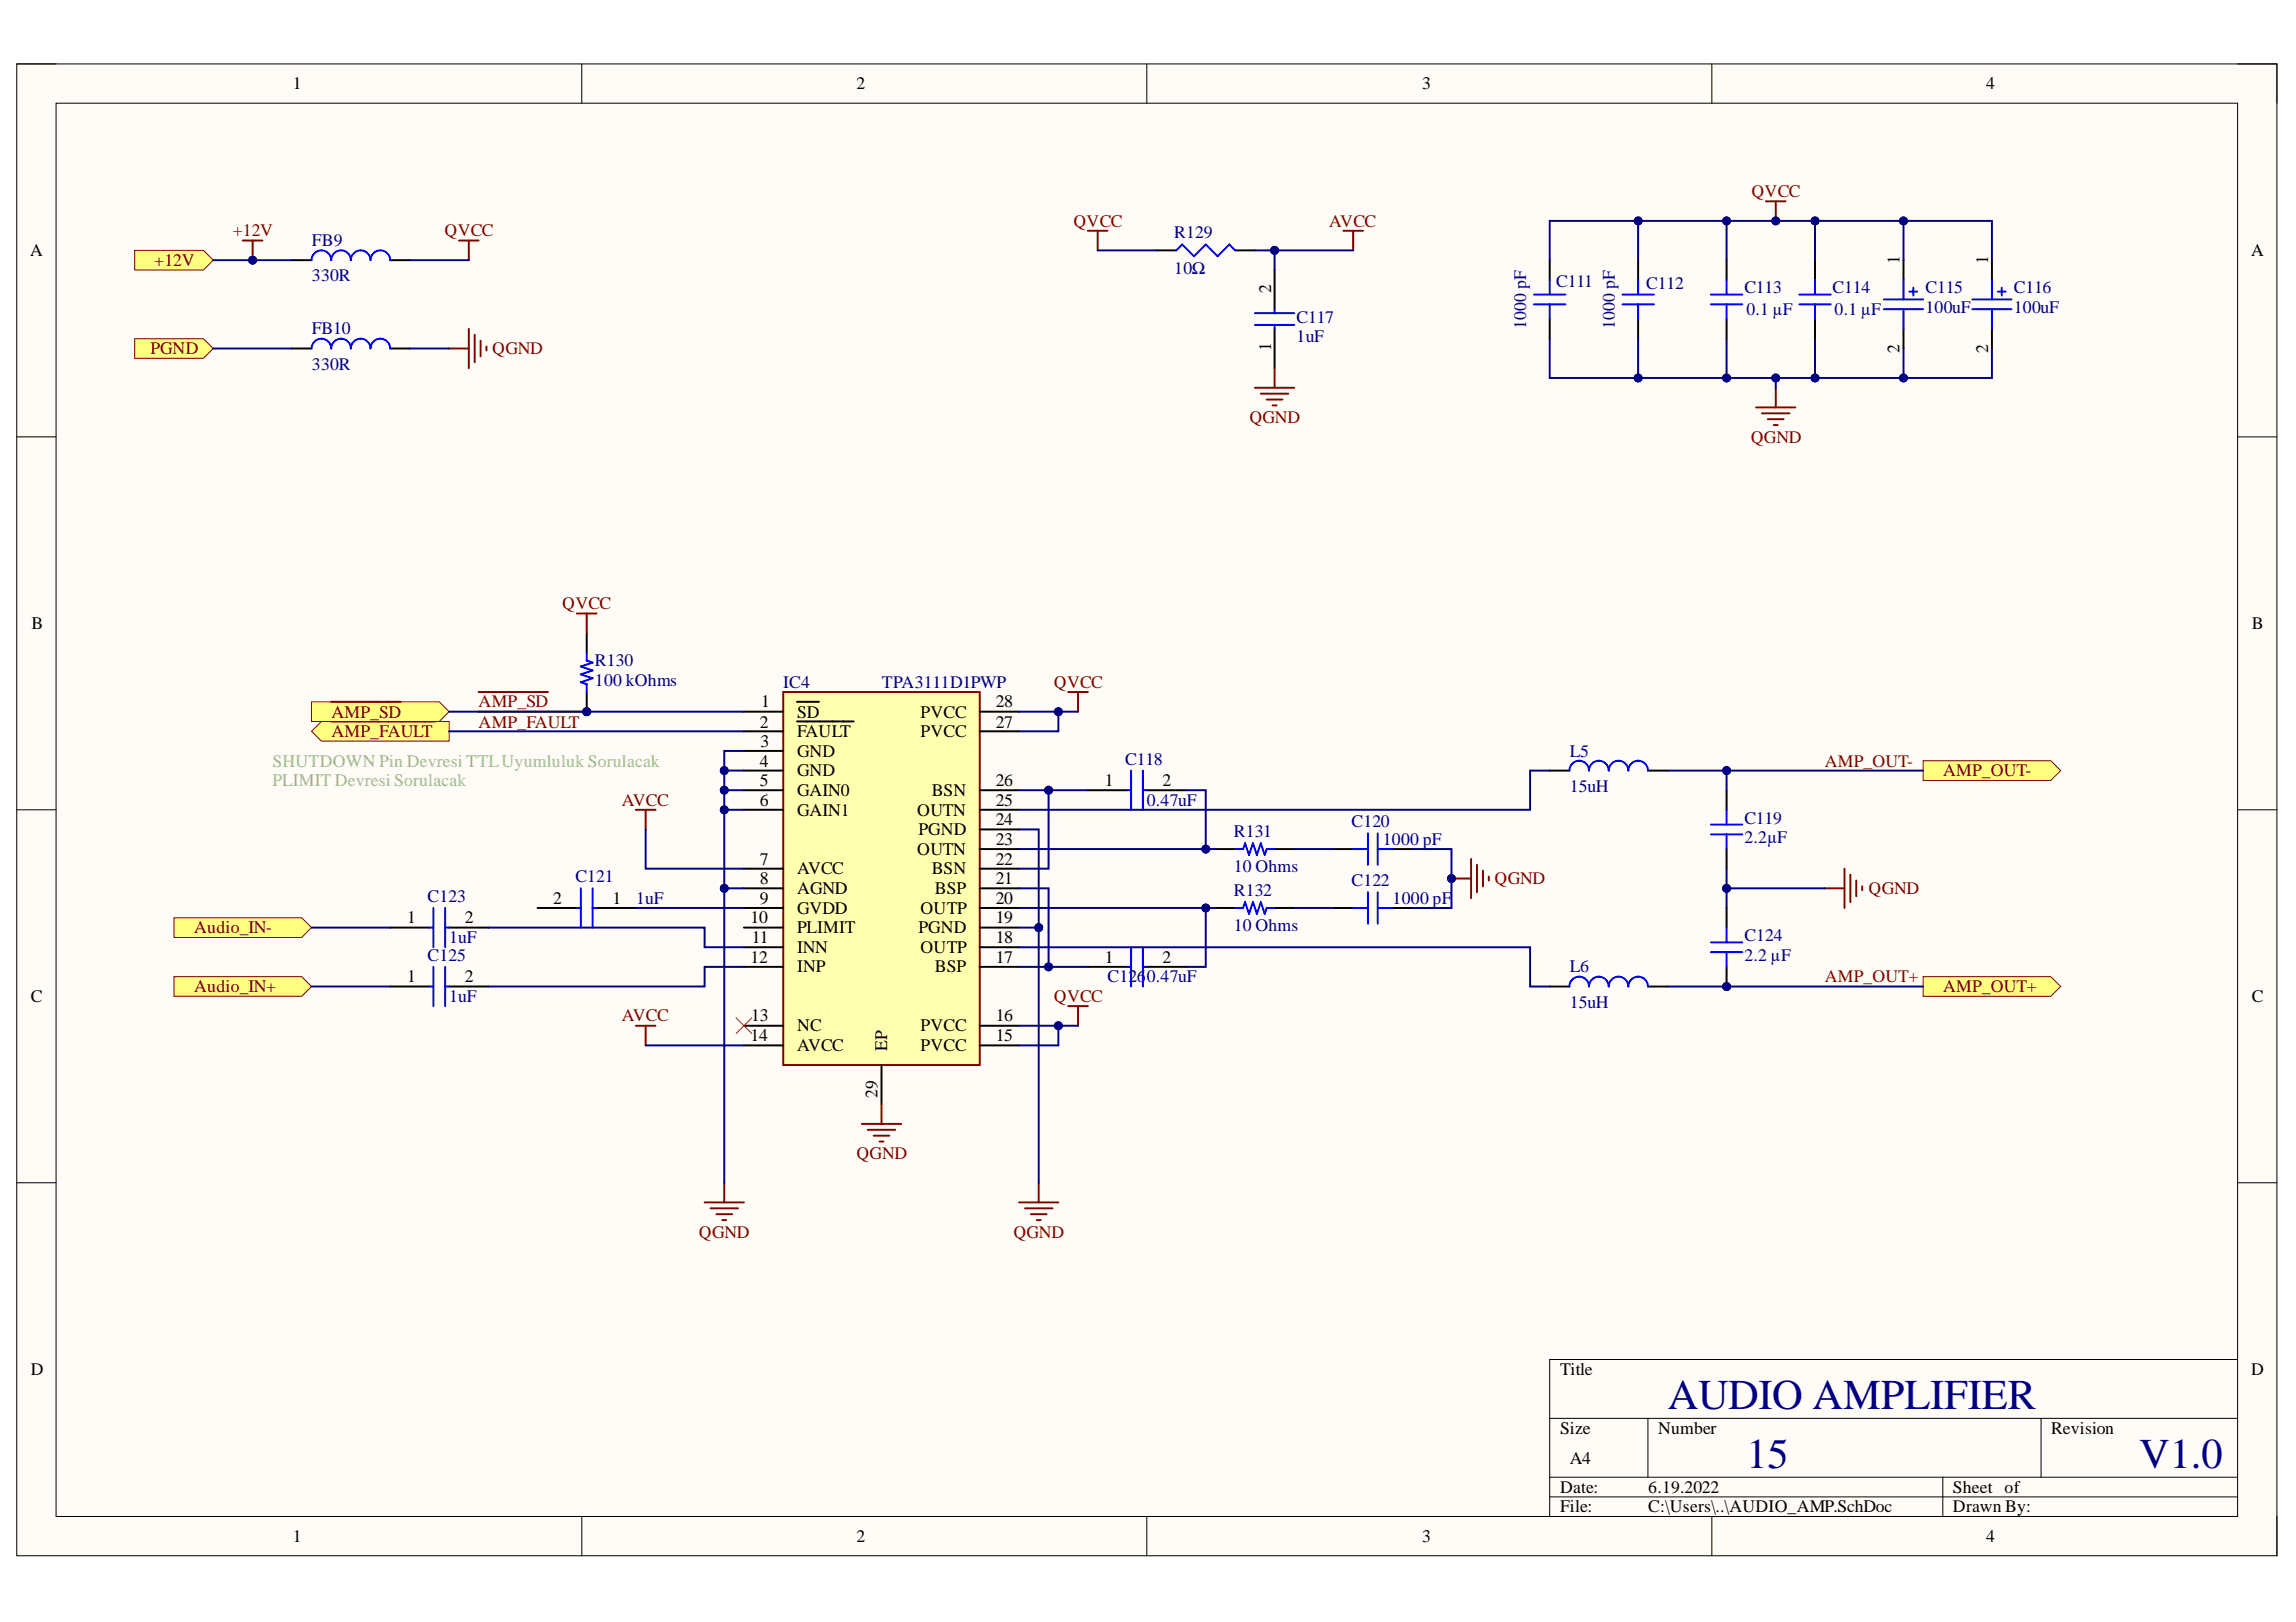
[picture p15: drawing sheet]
<svg xmlns="http://www.w3.org/2000/svg" width="297mm" height="210mm" viewBox="0 0 297 210" stroke-linecap="round" stroke-linejoin="round" font-family="sans-serif">
<defs><g id="words">
<g font-size="5.5" fill="#000080">
<text x="215.8" y="182.3">AUDIO AMPLIFIER</text>
<text x="225.9" y="190">15</text>
<text x="276.8" y="190">V1.0</text>
</g>
<g font-size="2.3">
<text x="37.9" y="11.6">1</text>
<text x="110.8" y="11.6">2</text>
<text x="184" y="11.6">3</text>
<text x="257" y="11.6">4</text>
<text x="3.9" y="33.1">A</text>
<text x="245.7" y="34.1" transform="rotate(-90 245.7 34.1)">1</text>
<text x="257.2" y="34.1" transform="rotate(-90 257.2 34.1)">1</text>
<text x="291.2" y="33.1">A</text>
<text x="164.4" y="37.9" transform="rotate(-90 164.4 37.9)">2</text>
<text x="164.4" y="45.5" transform="rotate(-90 164.4 45.5)">1</text>
<text x="245.7" y="45.6" transform="rotate(-90 245.7 45.6)">2</text>
<text x="257.2" y="45.6" transform="rotate(-90 257.2 45.6)">2</text>
<text x="4.1" y="81.4">B</text>
<text x="291.3" y="81.4">B</text>
<text x="98.3" y="94.1">2</text>
<text x="98.5" y="91.5">1</text>
<text x="103.1" y="92.9">SD</text>
<text x="103.1" y="95.4">FAULT</text>
<text x="119.1" y="92.9">PVCC</text>
<text x="119.1" y="95.4">PVCC</text>
<text x="128.8" y="91.5">28</text>
<text x="128.8" y="94.1">27</text>
<text x="98.3" y="99.2">4</text>
<text x="98.3" y="101.8">5</text>
<text x="98.4" y="96.7">3</text>
<text x="103.1" y="98">GND</text>
<text x="103.1" y="100.5">GND</text>
<text x="128.8" y="101.8">26</text>
<text x="142.9" y="101.8">1</text>
<text x="150.4" y="101.8">2</text>
<text x="98.3" y="104.3">6</text>
<text x="103.1" y="103">GAIN0</text>
<text x="103.1" y="105.6">GAIN1</text>
<text x="118.7" y="105.6">OUTN</text>
<text x="120.5" y="103">BSN</text>
<text x="128.8" y="104.3">25</text>
<text x="128.8" y="106.8">24</text>
<text x="98.3" y="111.9">7</text>
<text x="103.1" y="113.2">AVCC</text>
<text x="118.7" y="110.6">OUTN</text>
<text x="118.8" y="108.1">PGND</text>
<text x="120.5" y="113.2">BSN</text>
<text x="128.8" y="109.4">23</text>
<text x="128.8" y="111.9">22</text>
<text x="52.7" y="119.5">1</text>
<text x="60.1" y="119.5">2</text>
<text x="71.6" y="117">2</text>
<text x="79.3" y="117">1</text>
<text x="97.1" y="119.5">10</text>
<text x="98.3" y="114.4">8</text>
<text x="98.3" y="117">9</text>
<text x="103.1" y="115.7">AGND</text>
<text x="103.1" y="118.2">GVDD</text>
<text x="119.1" y="118.2">OUTP</text>
<text x="121" y="115.7">BSP</text>
<text x="128.8" y="114.4">21</text>
<text x="128.8" y="117">20</text>
<text x="128.8" y="119.5">19</text>
<text x="97.1" y="124.6">12</text>
<text x="97.3" y="122">11</text>
<text x="103.1" y="120.8">PLIMIT</text>
<text x="103.1" y="123.3">INN</text>
<text x="103.1" y="125.8">INP</text>
<text x="118.8" y="120.8">PGND</text>
<text x="119.1" y="123.3">OUTP</text>
<text x="121" y="125.8">BSP</text>
<text x="128.8" y="122">18</text>
<text x="128.8" y="124.6">17</text>
<text x="142.9" y="124.6">1</text>
<text x="150.4" y="124.6">2</text>
<text x="4" y="129.6">C</text>
<text x="52.7" y="127.1">1</text>
<text x="60.1" y="127.1">2</text>
<text x="291.3" y="129.6">C</text>
<text x="97.1" y="134.7">14</text>
<text x="97.2" y="132.2">13</text>
<text x="103.1" y="133.4">NC</text>
<text x="103.1" y="136.1">AVCC</text>
<text x="114.8" y="136.1" transform="rotate(-90 114.8 136.1)">EP</text>
<text x="119.1" y="133.4">PVCC</text>
<text x="119.1" y="136.1">PVCC</text>
<text x="128.8" y="132.2">16</text>
<text x="128.8" y="134.7">15</text>
<text x="113.5" y="142.1" transform="rotate(-90 113.5 142.1)">29</text>
<text x="4" y="177.9">D</text>
<text x="201.8" y="177.9">Title</text>
<text x="291.2" y="177.9">D</text>
<text x="201.8" y="185.6">Size</text>
<text x="214.5" y="185.6">Number</text>
<text x="265.3" y="185.6">Revision</text>
<text x="203.1" y="189.4">A4</text>
<text x="201.8" y="193.2">Date:</text>
<text x="201.8" y="195.7">File:</text>
<text x="213.2" y="193.2">6.19.2022</text>
<text x="213.2" y="195.7">C:\Users\..\AUDIO_AMP.SchDoc</text>
<text x="252.7" y="193.2">Sheet of</text>
<text x="252.7" y="195.7">Drawn By:</text>
<text x="37.9" y="199.5">1</text>
<text x="110.8" y="199.5">2</text>
<text x="184" y="199.5">3</text>
<text x="257" y="199.5">4</text>
</g>
<g font-size="2.3" fill="#800000">
<text x="138.9" y="29.3">QVCC</text>
<text x="172" y="29.3">AVCC</text>
<text x="226.6" y="25.5">QVCC</text>
<text x="20" y="34.4">+12V</text>
<text x="30.1" y="30.6">+12V</text>
<text x="57.5" y="30.6">QVCC</text>
<text x="19.5" y="45.8">PGND</text>
<text x="63.7" y="45.8">QGND</text>
<text x="161.6" y="54.8">QGND</text>
<text x="226.5" y="57.3">QGND</text>
<text x="72.7" y="78.9">QVCC</text>
<text x="136.4" y="89">QVCC</text>
<text x="42.9" y="95.4">AMP_FAULT</text>
<text x="42.9" y="92.9">AMP_SD</text>
<text x="61.9" y="91.5">AMP_SD</text>
<text x="61.9" y="94.1">AMP_FAULT</text>
<text x="236.1" y="99.2">AMP_OUT-</text>
<text x="251.4" y="100.5">AMP_OUT-</text>
<text x="80.4" y="104.3">AVCC</text>
<text x="193.4" y="114.4">QGND</text>
<text x="241.7" y="115.7">QGND</text>
<text x="25.1" y="120.8">Audio_IN-</text>
<text x="25.1" y="128.4">Audio_IN+</text>
<text x="136.4" y="129.6">QVCC</text>
<text x="236.1" y="127.1">AMP_OUT+</text>
<text x="251.4" y="128.4">AMP_OUT+</text>
<text x="80.4" y="132.2">AVCC</text>
<text x="110.8" y="150">QGND</text>
<text x="90.4" y="160.2">QGND</text>
<text x="131.1" y="160.2">QGND</text>
</g>
<g font-size="2.3" fill="#000080">
<text x="40.3" y="31.9">FB9</text>
<text x="151.9" y="30.8">R129</text>
<text x="151.9" y="35.4">10Ω</text>
<text x="40.3" y="36.4">330R</text>
<text x="167.7" y="41.8">C117</text>
<text x="201.3" y="37.2">C111</text>
<text x="213" y="37.4">C112</text>
<text x="225.7" y="37.9">C113</text>
<text x="225.9" y="40.7">0.1 µF</text>
<text x="237.1" y="37.9">C114</text>
<text x="237.3" y="40.7">0.1 µF</text>
<text x="249.1" y="37.9">C115</text>
<text x="249.1" y="40.5">100uF</text>
<text x="260.5" y="37.9">C116</text>
<text x="260.5" y="40.5">100uF</text>
<text x="40.3" y="43.3">FB10</text>
<text x="40.3" y="47.8">330R</text>
<text x="167.7" y="44.3">1uF</text>
<text x="197.4" y="42.6" transform="rotate(-90 197.4 42.6)">1000 pF</text>
<text x="208.9" y="42.6" transform="rotate(-90 208.9 42.6)">1000 pF</text>
<text x="77" y="88.7">100 kOhms</text>
<text x="77" y="86.2">R130</text>
<text x="101.3" y="89">IC4</text>
<text x="114.1" y="89">TPA3111D1PWP</text>
<text x="145.6" y="99">C118</text>
<text x="203.1" y="98">L5</text>
<text x="148.4" y="104.3">0.47uF</text>
<text x="174.8" y="107.1">C120</text>
<text x="203.1" y="102.5">15uH</text>
<text x="225.7" y="106.6">C119</text>
<text x="159.6" y="112.9">10 Ohms</text>
<text x="159.6" y="108.3">R131</text>
<text x="178.9" y="109.4">1000 pF</text>
<text x="225.7" y="109.1">2.2µF</text>
<text x="55.3" y="116.7">C123</text>
<text x="74.4" y="114.2">C121</text>
<text x="82.3" y="117">1uF</text>
<text x="159.6" y="116">R132</text>
<text x="174.8" y="114.7">C122</text>
<text x="180.2" y="117">1000 pF</text>
<text x="55.3" y="124.3">C125</text>
<text x="58.1" y="122">1uF</text>
<text x="159.6" y="120.5">10 Ohms</text>
<text x="203.1" y="125.8">L6</text>
<text x="225.7" y="121.8">C124</text>
<text x="225.7" y="124.3">2.2 µF</text>
<text x="58.1" y="129.6">1uF</text>
<text x="143.3" y="127.1">C126</text>
<text x="148.4" y="127.1">0.47uF</text>
<text x="203.1" y="130.4">15uH</text>
</g>
<g font-size="2.3" fill="#93c47d">
<text x="35.3" y="99.2">SHUTDOWN Pin Devresi TTLUyumluluk Sorulacak</text>
<text x="35.3" y="101.8">PLIMIT Devresi Sorulacak</text>
</g>
</g></defs>
<path d="M2.2 8.3h292.4v193h-292.4z" fill-rule="evenodd" fill="#fffcf8"/>
<path d="M2.2 8.3h292.4v193h-292.4z" fill="none" stroke="#000" stroke-width=".13"/>
<path d="M7.3 13.4h282.2v182.8h-282.2z" fill-rule="evenodd" fill="#fffcf8"/>
<g fill="none" stroke="#000" stroke-width=".13">
<path d="M2.2 8.3h5.1M7.3 13.4h282.2v182.8h-282.2zM75.3 8.3v5M148.4 8.3v5M221.5 8.3v5.1M289.5 8.3h5.1v5.1M2.2 56.5h5.1M289.5 56.5h5.1M2.2 104.8h5.1M289.5 104.8h5.1M2.2 153.1h5.1M289.5 153.1h5.1"/>
<path d="M289.5 175.9h-89v20.3M75.3 196.2v5.1M148.4 196.2v5.1M200.5 183.6h89M200.5 191.2h89M200.5 193.7h89M213.2 183.6v7.6M221.5 196.2v5.1M251.3 191.2v5M264.1 183.6v7.6M294.6 196.2v5.1"/>
</g>
<path d="M22.5 126.4h16.5l1.3 1.3-1.3 1.2h-16.5z" fill-rule="evenodd" fill="#ffff80"/>
<path d="M22.5 126.4h16.5l1.3 1.3-1.3 1.2h-16.5z" fill="none" stroke="#800000" stroke-width=".13"/>
<path d="M22.5 118.8h16.5l1.3 1.2-1.3 1.3h-16.5z" fill-rule="evenodd" fill="#ffff80"/>
<path d="M22.5 118.8h16.5l1.3 1.2-1.3 1.3h-16.5z" fill="none" stroke="#800000" stroke-width=".13"/>
<path d="M40.3 94.6l1.3-1.2h16.5v2.5h-16.5z" fill-rule="evenodd" fill="#ffff80"/>
<path d="M40.3 94.6l1.3-1.2h16.5v2.5h-16.5z" fill="none" stroke="#800000" stroke-width=".13"/>
<path d="M42.8 93.4h13.5" fill="none" stroke="#800000" stroke-width=".25"/>
<path d="M101.3 89.6h25.5v48.2h-25.5z" fill-rule="evenodd" fill="#ffffb0"/>
<path d="M101.3 89.6h25.5v48.2h-25.5z" fill="none" stroke="#800000" stroke-width=".25"/>
<g fill="none" stroke="#000" stroke-width=".25">
<path d="M96.2 92.1h5.1M96.2 94.6h5.1M96.2 97.2h5.1M96.2 99.7h5.1M103.1 90.8h2.9M103.1 93.4h7.3M126.8 92.1h5M126.8 94.6h5M96.2 102.3h5.1M96.2 104.8h5.1M96.2 112.4h5.1M96.2 115h5.1"/>
<path d="M96.2 117.5h5.1M126.8 102.3h5M126.8 104.8h5M126.8 112.4h5M126.8 115h5M126.8 117.5h5M126.8 107.3h5M126.8 109.9h5M50.5 120h5.1M50.5 127.7h5.1M58.1 120h5.1M58.1 127.7h5.1"/>
<path d="M96.2 120h5.1M96.2 122.6h5.1M96.2 125.1h5.1M96.2 132.7h5.1M96.2 135.3h5.1M114 137.8v5.1M126.8 120h5M126.8 122.6h5M126.8 125.1h5M126.8 132.7h5M126.8 135.3h5"/>
</g>
<path d="M56.1 117.5v5.1M57.6 117.5v5.1M55.6 120h.5M55.6 127.7h.5M56.1 125.1v5.1M57.6 125.1v5.1M57.6 120h.5M57.6 127.7h.5" fill="none" stroke="#00f" stroke-width=".25"/>
<path d="M17.4 32.4h8.9l1.3 1.3-1.3 1.2h-8.9z" fill-rule="evenodd" fill="#ffff80"/>
<path d="M17.4 32.4h8.9l1.3 1.3-1.3 1.2h-8.9z" fill="none" stroke="#800000" stroke-width=".13"/>
<path d="M37.8 33.7h2.5M50.5 33.7h2.5" fill="none" stroke="#000" stroke-width=".25"/>
<path d="M40.3 33.7a1.27 1.27 0 0 1 1.3-1.3 1.27 1.27 0 0 1 1.2 1.3 1.27 1.27 0 0 1 1.3-1.3 1.27 1.27 0 0 1 1.3 1.3 1.27 1.27 0 0 1 1.3-1.3 1.27 1.27 0 0 1 1.2 1.3 1.27 1.27 0 0 1 1.3-1.3 1.27 1.27 0 0 1 1.3 1.3" fill="none" stroke="#00f" stroke-width=".25"/>
<path d="M17.4 43.8h8.9l1.3 1.3-1.3 1.3h-8.9z" fill-rule="evenodd" fill="#ffff80"/>
<path d="M17.4 43.8h8.9l1.3 1.3-1.3 1.3h-8.9z" fill="none" stroke="#800000" stroke-width=".13"/>
<path d="M164.9 34.9v5.1M37.8 45.1h2.5M50.5 45.1h2.5M164.9 42.6v5" fill="none" stroke="#000" stroke-width=".25"/>
<path d="M40.3 45.1a1.27 1.27 0 0 1 1.3-1.3 1.27 1.27 0 0 1 1.2 1.3 1.27 1.27 0 0 1 1.3-1.3 1.27 1.27 0 0 1 1.3 1.3 1.27 1.27 0 0 1 1.3-1.3 1.27 1.27 0 0 1 1.2 1.3 1.27 1.27 0 0 1 1.3-1.3 1.27 1.27 0 0 1 1.3 1.3M162.4 42.1h5M162.4 40.5h5M164.9 40v.5M164.9 42.1v.5" fill="none" stroke="#00f" stroke-width=".25"/>
<path d="M31.4 31.1h2.6M32.7 31.1v2.6M58.1 45.1h2.5M60.6 42.6v5M61.4 43.3v3.6M62.2 44.1v2M62.9 44.8v.6M111.5 145.4h5.1M112.3 146.2h3.5M113 147h2.1M113.8 147.7h.5M114 142.9v2.5" fill="none" stroke="#800000" stroke-width=".25"/>
<circle cx="32.7" cy="33.7" r=".51" fill="#000080"/>
<circle cx="32.7" cy="33.7" r=".51" fill="none" stroke="#000080" stroke-width=".13"/>
<g fill="none" stroke="#800000" stroke-width=".25">
<path d="M59.4 31.1h2.5M60.6 31.1v2.6M140.7 29.9h2.6M142 29.9v2.5M173.8 29.9h2.5M175.1 29.9v2.5M82.3 104.8h2.5M83.5 104.8v2.5M187.8 113.7h2.5M190.3 111.2v5M191.1 111.9v3.6M191.9 112.7v2"/>
<path d="M192.6 113.4v.5"/>
</g>
<path d="M149.6 32.4h2.6M159.8 32.4h2.6M69.5 117.5h5.1M77.2 117.5h5.1" fill="none" stroke="#000" stroke-width=".25"/>
<path d="M152.2 32.4l.7-.8 1.6 1.6 1.5-1.6 1.5 1.6 1.5-1.6 .8 .8M74.6 117.5h.5M75.1 115v5M76.7 115v5M76.7 117.5h.5" fill="none" stroke="#00f" stroke-width=".25"/>
<circle cx="187.8" cy="113.7" r=".51" fill="#000080"/>
<circle cx="187.8" cy="113.7" r=".51" fill="none" stroke="#000080" stroke-width=".13"/>
<path d="M257.7 33.7v2.5M257.7 42.6v2.5M200.5 99.7h2.5M213.2 99.7h2.5M140.7 102.3h5.1M148.4 102.3h5M223.4 102.3v2.5M223.4 109.9v2.5M140.7 125.1h5.1M148.4 125.1h5M200.5 127.7h2.5M213.2 127.7h2.5" fill="none" stroke="#000" stroke-width=".25"/>
<g fill="none" stroke="#00f" stroke-width=".25">
<path d="M255.2 38.8h5M257.7 36.2v2.6M258.5 37.7h1M259 37.2v1M255.2 40h5M257.7 40v2.6M146.3 99.7v5.1M147.9 99.7v5.1M203 99.7a1.27 1.27 0 0 1 1.3-1.3 1.27 1.27 0 0 1 1.3 1.3 1.27 1.27 0 0 1 1.2-1.3 1.27 1.27 0 0 1 1.3 1.3 1.27 1.27 0 0 1 1.3-1.3 1.27 1.27 0 0 1 1.3 1.3 1.27 1.27 0 0 1 1.2-1.3 1.27 1.27 0 0 1 1.3 1.3M145.8 102.3h.5M147.9 102.3h.5M221.3 106.7h4.1"/>
<path d="M221.3 108h4.1M223.4 104.8v1.9M223.4 108v1.9M145.8 125.1h.5M146.3 122.6v5.1M147.9 122.6v5.1M147.9 125.1h.5M203 127.7a1.27 1.27 0 0 1 1.3-1.3 1.27 1.27 0 0 1 1.3 1.3 1.27 1.27 0 0 1 1.2-1.3 1.27 1.27 0 0 1 1.3 1.3 1.27 1.27 0 0 1 1.3-1.3 1.27 1.27 0 0 1 1.3 1.3 1.27 1.27 0 0 1 1.2-1.3 1.27 1.27 0 0 1 1.3 1.3"/>
</g>
<circle cx="223.4" cy="127.7" r=".51" fill="#000080"/>
<circle cx="223.4" cy="127.7" r=".51" fill="none" stroke="#000080" stroke-width=".13"/>
<path d="M223.4 117.5v2.5M223.4 125.1v2.6" fill="none" stroke="#000" stroke-width=".25"/>
<circle cx="223.4" cy="127.7" r=".51" fill="#000080"/>
<circle cx="223.4" cy="127.7" r=".51" fill="none" stroke="#000080" stroke-width=".13"/>
<path d="M221.3 123.2h4.1M221.3 122h4.1M223.4 120v2M223.4 123.2v1.9" fill="none" stroke="#00f" stroke-width=".25"/>
<path d="M248.8 98.4h16.5l1.3 1.3-1.3 1.3h-16.5z" fill-rule="evenodd" fill="#ffff80"/>
<path d="M248.8 98.4h16.5l1.3 1.3-1.3 1.3h-16.5z" fill="none" stroke="#800000" stroke-width=".13"/>
<path d="M248.8 126.4h16.5l1.3 1.3-1.3 1.2h-16.5z" fill-rule="evenodd" fill="#ffff80"/>
<path d="M248.8 126.4h16.5l1.3 1.3-1.3 1.2h-16.5z" fill="none" stroke="#800000" stroke-width=".13"/>
<g fill="none" stroke="#800000" stroke-width=".25">
<path d="M228.5 26.1h2.5M229.7 26.1v2.5M162.4 50.2h5M163.1 50.9h3.6M163.9 51.7h2M164.6 52.5h.5M164.9 47.6v2.6M227.2 52.7h5.1M227.9 53.5h3.6M228.7 54.2h2M229.5 55h.5M229.7 50.2v2.5"/>
<path d="M236.1 115h2.5M238.6 112.4v5.1M239.4 113.2v3.5M240.1 113.9v2.1M240.9 114.7v.5M82.3 132.7h2.5M83.5 132.7v2.6"/>
</g>
<g fill="none" stroke="#000" stroke-width=".25">
<path d="M200.5 33.7v2.5M211.9 33.7v2.5M223.4 33.7v2.5M234.8 33.7v2.5M246.3 33.7v2.5M200.5 41.3v2.5M211.9 41.3v2.5M223.4 41.3v2.5M234.8 41.3v2.5M246.3 42.6v2.5M157.3 117.5h2.5M157.3 109.9h2.5"/>
<path d="M164.9 117.5h2.5M164.9 109.9h2.5M172.5 117.5h2.6M172.5 109.9h2.6M180.1 117.5h2.6M180.1 109.9h2.6"/>
</g>
<g fill="none" stroke="#00f" stroke-width=".25">
<path d="M198.5 38.1h4M198.5 39.4h4M200.5 36.2v1.9M200.5 39.4v1.9M209.9 38.1h4.1M209.9 39.4h4.1M211.9 36.2v1.9M211.9 39.4v1.9M221.3 38.1h4.1M221.3 39.4h4.1M223.4 36.2v1.9M223.4 39.4v1.9"/>
<path d="M232.8 38.1h4.1M232.8 39.4h4.1M234.8 36.2v1.9M234.8 39.4v1.9M243.7 38.8h5.1M246.3 36.2v2.6M247 37.7h1M247.5 37.2v1M243.7 40h5.1M246.3 40v2.6M159.8 117.5h1l.3-.8 .5 1.6 .5-1.6 .5 1.6 .5-1.6 .5 1.6 .3-.8h1M159.8 109.9h1l.3-.8 .5 1.5 .5-1.5 .5 1.5 .5-1.5 .5 1.5 .3-.7h1"/>
<path d="M175.1 117.5h1.9M175.1 109.9h1.9M177 107.8v4.1M177 115.5v4M178.2 117.5h1.9M178.2 107.8v4.1M178.2 115.5v4M178.2 109.9h1.9"/>
</g>
<circle cx="229.7" cy="28.6" r=".51" fill="#000080"/>
<circle cx="229.7" cy="28.6" r=".51" fill="none" stroke="#000080" stroke-width=".13"/>
<g fill="none" stroke="#800000" stroke-width=".25">
<path d="M138.2 89.6h2.5M139.5 89.6v2.5M138.2 130.2h2.5M139.5 130.2v2.5M91.2 155.6h5M91.9 156.4h3.6M92.7 157.1h2M93.4 157.9h.6M93.7 153.1v2.5M131.8 155.6h5.1M132.6 156.4h3.6M133.4 157.1h2"/>
<path d="M134.1 157.9h.5M134.4 153.1v2.5"/>
</g>
<path d="M40.3 90.8h16.5l1.3 1.3-1.3 1.3h-16.5z" fill-rule="evenodd" fill="#ffff80"/>
<path d="M40.3 90.8h16.5l1.3 1.3-1.3 1.3h-16.5z" fill="none" stroke="#800000" stroke-width=".13"/>
<path d="M42.8 90.8h9" fill="none" stroke="#800000" stroke-width=".25"/>
<circle cx="75.9" cy="92.1" r=".51" fill="#000080"/>
<circle cx="75.9" cy="92.1" r=".51" fill="none" stroke="#000080" stroke-width=".13"/>
<path d="M75.9 81.9v2.6M75.9 89.6v2.5" fill="none" stroke="#000" stroke-width=".25"/>
<circle cx="75.9" cy="92.1" r=".51" fill="#000080"/>
<circle cx="75.9" cy="92.1" r=".51" fill="none" stroke="#000080" stroke-width=".13"/>
<path d="M75.9 84.5v1l.8 .2-1.6 .6 1.6 .5-1.6 .5 1.6 .5-1.6 .5 .8 .2v1.1" fill="none" stroke="#00f" stroke-width=".25"/>
<path d="M74.6 79.4h2.6M75.9 79.4v2.5M61.9 89.6h9M61.9 92.1h13.5" fill="none" stroke="#800000" stroke-width=".25"/>
<path d="M95.2 131.7l2.1 2.1M97.3 131.7l-2.1 2.1" fill="none" stroke="#f00" stroke-width=".13"/>
<path d="M27.6 33.7h10.2M40.3 120h10.2M40.3 127.7h10.2M63.2 120h28v2.6h5M96.2 125.1h-5v2.6h-28" fill="none" stroke="#000080" stroke-width=".25"/>
<circle cx="32.7" cy="33.7" r=".51" fill="#000080"/>
<circle cx="32.7" cy="33.7" r=".51" fill="none" stroke="#000080" stroke-width=".13"/>
<path d="M53 33.7h7.6M27.6 45.1h10.2M96.2 97.2h-2.5v2.5h2.5" fill="none" stroke="#000080" stroke-width=".25"/>
<circle cx="93.7" cy="99.7" r=".51" fill="#000080"/>
<circle cx="93.7" cy="99.7" r=".51" fill="none" stroke="#000080" stroke-width=".13"/>
<path d="M93.7 99.7v2.6h2.5" fill="none" stroke="#000080" stroke-width=".25"/>
<circle cx="93.7" cy="99.7" r=".51" fill="#000080"/>
<circle cx="93.7" cy="99.7" r=".51" fill="none" stroke="#000080" stroke-width=".13"/>
<circle cx="93.7" cy="102.3" r=".51" fill="#000080"/>
<circle cx="93.7" cy="102.3" r=".51" fill="none" stroke="#000080" stroke-width=".13"/>
<path d="M93.7 102.3v2.5h2.5" fill="none" stroke="#000080" stroke-width=".25"/>
<circle cx="93.7" cy="102.3" r=".51" fill="#000080"/>
<circle cx="93.7" cy="102.3" r=".51" fill="none" stroke="#000080" stroke-width=".13"/>
<circle cx="93.7" cy="104.8" r=".51" fill="#000080"/>
<circle cx="93.7" cy="104.8" r=".51" fill="none" stroke="#000080" stroke-width=".13"/>
<path d="M93.7 104.8v10.2h2.5" fill="none" stroke="#000080" stroke-width=".25"/>
<circle cx="93.7" cy="104.8" r=".51" fill="#000080"/>
<circle cx="93.7" cy="104.8" r=".51" fill="none" stroke="#000080" stroke-width=".13"/>
<circle cx="93.7" cy="115" r=".51" fill="#000080"/>
<circle cx="93.7" cy="115" r=".51" fill="none" stroke="#000080" stroke-width=".13"/>
<path d="M53 45.1h5.1M215.7 99.7h7.7v2.6M82.3 117.5h13.9M83.5 107.3v5.1h12.7" fill="none" stroke="#000080" stroke-width=".25"/>
<circle cx="223.4" cy="99.7" r=".51" fill="#000080"/>
<circle cx="223.4" cy="99.7" r=".51" fill="none" stroke="#000080" stroke-width=".13"/>
<path d="M223.4 99.7h25.4" fill="none" stroke="#000080" stroke-width=".25"/>
<circle cx="223.4" cy="99.7" r=".51" fill="#000080"/>
<circle cx="223.4" cy="99.7" r=".51" fill="none" stroke="#000080" stroke-width=".13"/>
<path d="M142 32.4h7.6M164.9 32.4v2.5" fill="none" stroke="#000080" stroke-width=".25"/>
<circle cx="164.9" cy="32.4" r=".51" fill="#000080"/>
<circle cx="164.9" cy="32.4" r=".51" fill="none" stroke="#000080" stroke-width=".13"/>
<path d="M215.7 127.7h33.1" fill="none" stroke="#000080" stroke-width=".25"/>
<circle cx="223.4" cy="127.7" r=".51" fill="#000080"/>
<circle cx="223.4" cy="127.7" r=".51" fill="none" stroke="#000080" stroke-width=".13"/>
<path d="M223.4 112.4v5.1" fill="none" stroke="#000080" stroke-width=".25"/>
<circle cx="223.4" cy="115" r=".51" fill="#000080"/>
<circle cx="223.4" cy="115" r=".51" fill="none" stroke="#000080" stroke-width=".13"/>
<path d="M223.4 115h12.7" fill="none" stroke="#000080" stroke-width=".25"/>
<circle cx="223.4" cy="115" r=".51" fill="#000080"/>
<circle cx="223.4" cy="115" r=".51" fill="none" stroke="#000080" stroke-width=".13"/>
<path d="M58.1 92.1h38.1M58.1 94.6h38.1M167.4 117.5h5.1M83.5 135.3h12.7" fill="none" stroke="#000080" stroke-width=".25"/>
<circle cx="75.9" cy="92.1" r=".51" fill="#000080"/>
<circle cx="75.9" cy="92.1" r=".51" fill="none" stroke="#000080" stroke-width=".13"/>
<path d="M229.7 48.9v1.3M167.4 109.9h5.1" fill="none" stroke="#000080" stroke-width=".25"/>
<circle cx="229.7" cy="48.9" r=".51" fill="#000080"/>
<circle cx="229.7" cy="48.9" r=".51" fill="none" stroke="#000080" stroke-width=".13"/>
<path d="M223.4 43.8v5.1" fill="none" stroke="#000080" stroke-width=".25"/>
<circle cx="223.4" cy="48.9" r=".51" fill="#000080"/>
<circle cx="223.4" cy="48.9" r=".51" fill="none" stroke="#000080" stroke-width=".13"/>
<path d="M211.9 43.8v5.1" fill="none" stroke="#000080" stroke-width=".25"/>
<circle cx="211.9" cy="48.9" r=".51" fill="#000080"/>
<circle cx="211.9" cy="48.9" r=".51" fill="none" stroke="#000080" stroke-width=".13"/>
<path d="M234.8 43.8v5.1" fill="none" stroke="#000080" stroke-width=".25"/>
<circle cx="234.8" cy="48.9" r=".51" fill="#000080"/>
<circle cx="234.8" cy="48.9" r=".51" fill="none" stroke="#000080" stroke-width=".13"/>
<path d="M200.5 43.8v5.1h45.8" fill="none" stroke="#000080" stroke-width=".25"/>
<circle cx="211.9" cy="48.9" r=".51" fill="#000080"/>
<circle cx="211.9" cy="48.9" r=".51" fill="none" stroke="#000080" stroke-width=".13"/>
<circle cx="223.4" cy="48.9" r=".51" fill="#000080"/>
<circle cx="223.4" cy="48.9" r=".51" fill="none" stroke="#000080" stroke-width=".13"/>
<circle cx="229.7" cy="48.9" r=".51" fill="#000080"/>
<circle cx="229.7" cy="48.9" r=".51" fill="none" stroke="#000080" stroke-width=".13"/>
<circle cx="234.8" cy="48.9" r=".51" fill="#000080"/>
<circle cx="234.8" cy="48.9" r=".51" fill="none" stroke="#000080" stroke-width=".13"/>
<circle cx="246.3" cy="48.9" r=".51" fill="#000080"/>
<circle cx="246.3" cy="48.9" r=".51" fill="none" stroke="#000080" stroke-width=".13"/>
<path d="M200.5 33.7v-5.1h57.2v5.1" fill="none" stroke="#000080" stroke-width=".25"/>
<circle cx="211.9" cy="28.6" r=".51" fill="#000080"/>
<circle cx="211.9" cy="28.6" r=".51" fill="none" stroke="#000080" stroke-width=".13"/>
<circle cx="223.4" cy="28.6" r=".51" fill="#000080"/>
<circle cx="223.4" cy="28.6" r=".51" fill="none" stroke="#000080" stroke-width=".13"/>
<circle cx="229.7" cy="28.6" r=".51" fill="#000080"/>
<circle cx="229.7" cy="28.6" r=".51" fill="none" stroke="#000080" stroke-width=".13"/>
<circle cx="234.8" cy="28.6" r=".51" fill="#000080"/>
<circle cx="234.8" cy="28.6" r=".51" fill="none" stroke="#000080" stroke-width=".13"/>
<circle cx="246.3" cy="28.6" r=".51" fill="#000080"/>
<circle cx="246.3" cy="28.6" r=".51" fill="none" stroke="#000080" stroke-width=".13"/>
<path d="M223.4 28.6v5.1" fill="none" stroke="#000080" stroke-width=".25"/>
<circle cx="223.4" cy="28.6" r=".51" fill="#000080"/>
<circle cx="223.4" cy="28.6" r=".51" fill="none" stroke="#000080" stroke-width=".13"/>
<path d="M211.9 28.6v5.1" fill="none" stroke="#000080" stroke-width=".25"/>
<circle cx="211.9" cy="28.6" r=".51" fill="#000080"/>
<circle cx="211.9" cy="28.6" r=".51" fill="none" stroke="#000080" stroke-width=".13"/>
<path d="M234.8 28.6v5.1" fill="none" stroke="#000080" stroke-width=".25"/>
<circle cx="234.8" cy="28.6" r=".51" fill="#000080"/>
<circle cx="234.8" cy="28.6" r=".51" fill="none" stroke="#000080" stroke-width=".13"/>
<path d="M246.3 28.6v5.1" fill="none" stroke="#000080" stroke-width=".25"/>
<circle cx="246.3" cy="28.6" r=".51" fill="#000080"/>
<circle cx="246.3" cy="28.6" r=".51" fill="none" stroke="#000080" stroke-width=".13"/>
<path d="M136.9 92.1v2.5h-5.1" fill="none" stroke="#000080" stroke-width=".25"/>
<circle cx="136.9" cy="92.1" r=".51" fill="#000080"/>
<circle cx="136.9" cy="92.1" r=".51" fill="none" stroke="#000080" stroke-width=".13"/>
<path d="M136.9 132.7v2.6h-5.1" fill="none" stroke="#000080" stroke-width=".25"/>
<circle cx="136.9" cy="132.7" r=".51" fill="#000080"/>
<circle cx="136.9" cy="132.7" r=".51" fill="none" stroke="#000080" stroke-width=".13"/>
<path d="M131.8 125.1h8.9" fill="none" stroke="#000080" stroke-width=".25"/>
<circle cx="135.7" cy="125.1" r=".51" fill="#000080"/>
<circle cx="135.7" cy="125.1" r=".51" fill="none" stroke="#000080" stroke-width=".13"/>
<path d="M246.3 45.1v3.8h11.4v-3.8" fill="none" stroke="#000080" stroke-width=".25"/>
<circle cx="246.3" cy="48.9" r=".51" fill="#000080"/>
<circle cx="246.3" cy="48.9" r=".51" fill="none" stroke="#000080" stroke-width=".13"/>
<path d="M131.8 117.5h25.5" fill="none" stroke="#000080" stroke-width=".25"/>
<circle cx="156" cy="117.5" r=".51" fill="#000080"/>
<circle cx="156" cy="117.5" r=".51" fill="none" stroke="#000080" stroke-width=".13"/>
<path d="M156 117.5v7.6h-2.6" fill="none" stroke="#000080" stroke-width=".25"/>
<circle cx="156" cy="117.5" r=".51" fill="#000080"/>
<circle cx="156" cy="117.5" r=".51" fill="none" stroke="#000080" stroke-width=".13"/>
<path d="M131.8 115h3.9v10.1" fill="none" stroke="#000080" stroke-width=".25"/>
<circle cx="135.7" cy="125.1" r=".51" fill="#000080"/>
<circle cx="135.7" cy="125.1" r=".51" fill="none" stroke="#000080" stroke-width=".13"/>
<path d="M131.8 102.3h8.9" fill="none" stroke="#000080" stroke-width=".25"/>
<circle cx="135.7" cy="102.3" r=".51" fill="#000080"/>
<circle cx="135.7" cy="102.3" r=".51" fill="none" stroke="#000080" stroke-width=".13"/>
<path d="M135.7 102.3v10.1h-3.9" fill="none" stroke="#000080" stroke-width=".25"/>
<circle cx="135.7" cy="102.3" r=".51" fill="#000080"/>
<circle cx="135.7" cy="102.3" r=".51" fill="none" stroke="#000080" stroke-width=".13"/>
<path d="M131.8 109.9h25.5" fill="none" stroke="#000080" stroke-width=".25"/>
<circle cx="156" cy="109.9" r=".51" fill="#000080"/>
<circle cx="156" cy="109.9" r=".51" fill="none" stroke="#000080" stroke-width=".13"/>
<path d="M153.4 102.3h2.6v7.6" fill="none" stroke="#000080" stroke-width=".25"/>
<circle cx="156" cy="109.9" r=".51" fill="#000080"/>
<circle cx="156" cy="109.9" r=".51" fill="none" stroke="#000080" stroke-width=".13"/>
<path d="M182.7 109.9h5.1v7.6h-5.1" fill="none" stroke="#000080" stroke-width=".25"/>
<circle cx="187.8" cy="113.7" r=".51" fill="#000080"/>
<circle cx="187.8" cy="113.7" r=".51" fill="none" stroke="#000080" stroke-width=".13"/>
<path d="M200.5 99.7h-2.5v5.1h-66.2M131.8 122.6h66.2v5.1h2.5M131.8 132.7h7.7" fill="none" stroke="#000080" stroke-width=".25"/>
<circle cx="136.9" cy="132.7" r=".51" fill="#000080"/>
<circle cx="136.9" cy="132.7" r=".51" fill="none" stroke="#000080" stroke-width=".13"/>
<path d="M131.8 92.1h7.7" fill="none" stroke="#000080" stroke-width=".25"/>
<circle cx="136.9" cy="92.1" r=".51" fill="#000080"/>
<circle cx="136.9" cy="92.1" r=".51" fill="none" stroke="#000080" stroke-width=".13"/>
<path d="M131.8 107.3h2.6v45.8" fill="none" stroke="#000080" stroke-width=".25"/>
<circle cx="134.4" cy="120" r=".51" fill="#000080"/>
<circle cx="134.4" cy="120" r=".51" fill="none" stroke="#000080" stroke-width=".13"/>
<path d="M131.8 120h2.6" fill="none" stroke="#000080" stroke-width=".25"/>
<circle cx="134.4" cy="120" r=".51" fill="#000080"/>
<circle cx="134.4" cy="120" r=".51" fill="none" stroke="#000080" stroke-width=".13"/>
<path d="M93.7 115v38.1" fill="none" stroke="#000080" stroke-width=".25"/>
<circle cx="93.7" cy="115" r=".51" fill="#000080"/>
<circle cx="93.7" cy="115" r=".51" fill="none" stroke="#000080" stroke-width=".13"/>
<path d="M162.4 32.4h12.7" fill="none" stroke="#000080" stroke-width=".25"/>
<circle cx="164.9" cy="32.4" r=".51" fill="#000080"/>
<circle cx="164.9" cy="32.4" r=".51" fill="none" stroke="#000080" stroke-width=".13"/>
<use href="#words"/>
</svg>
